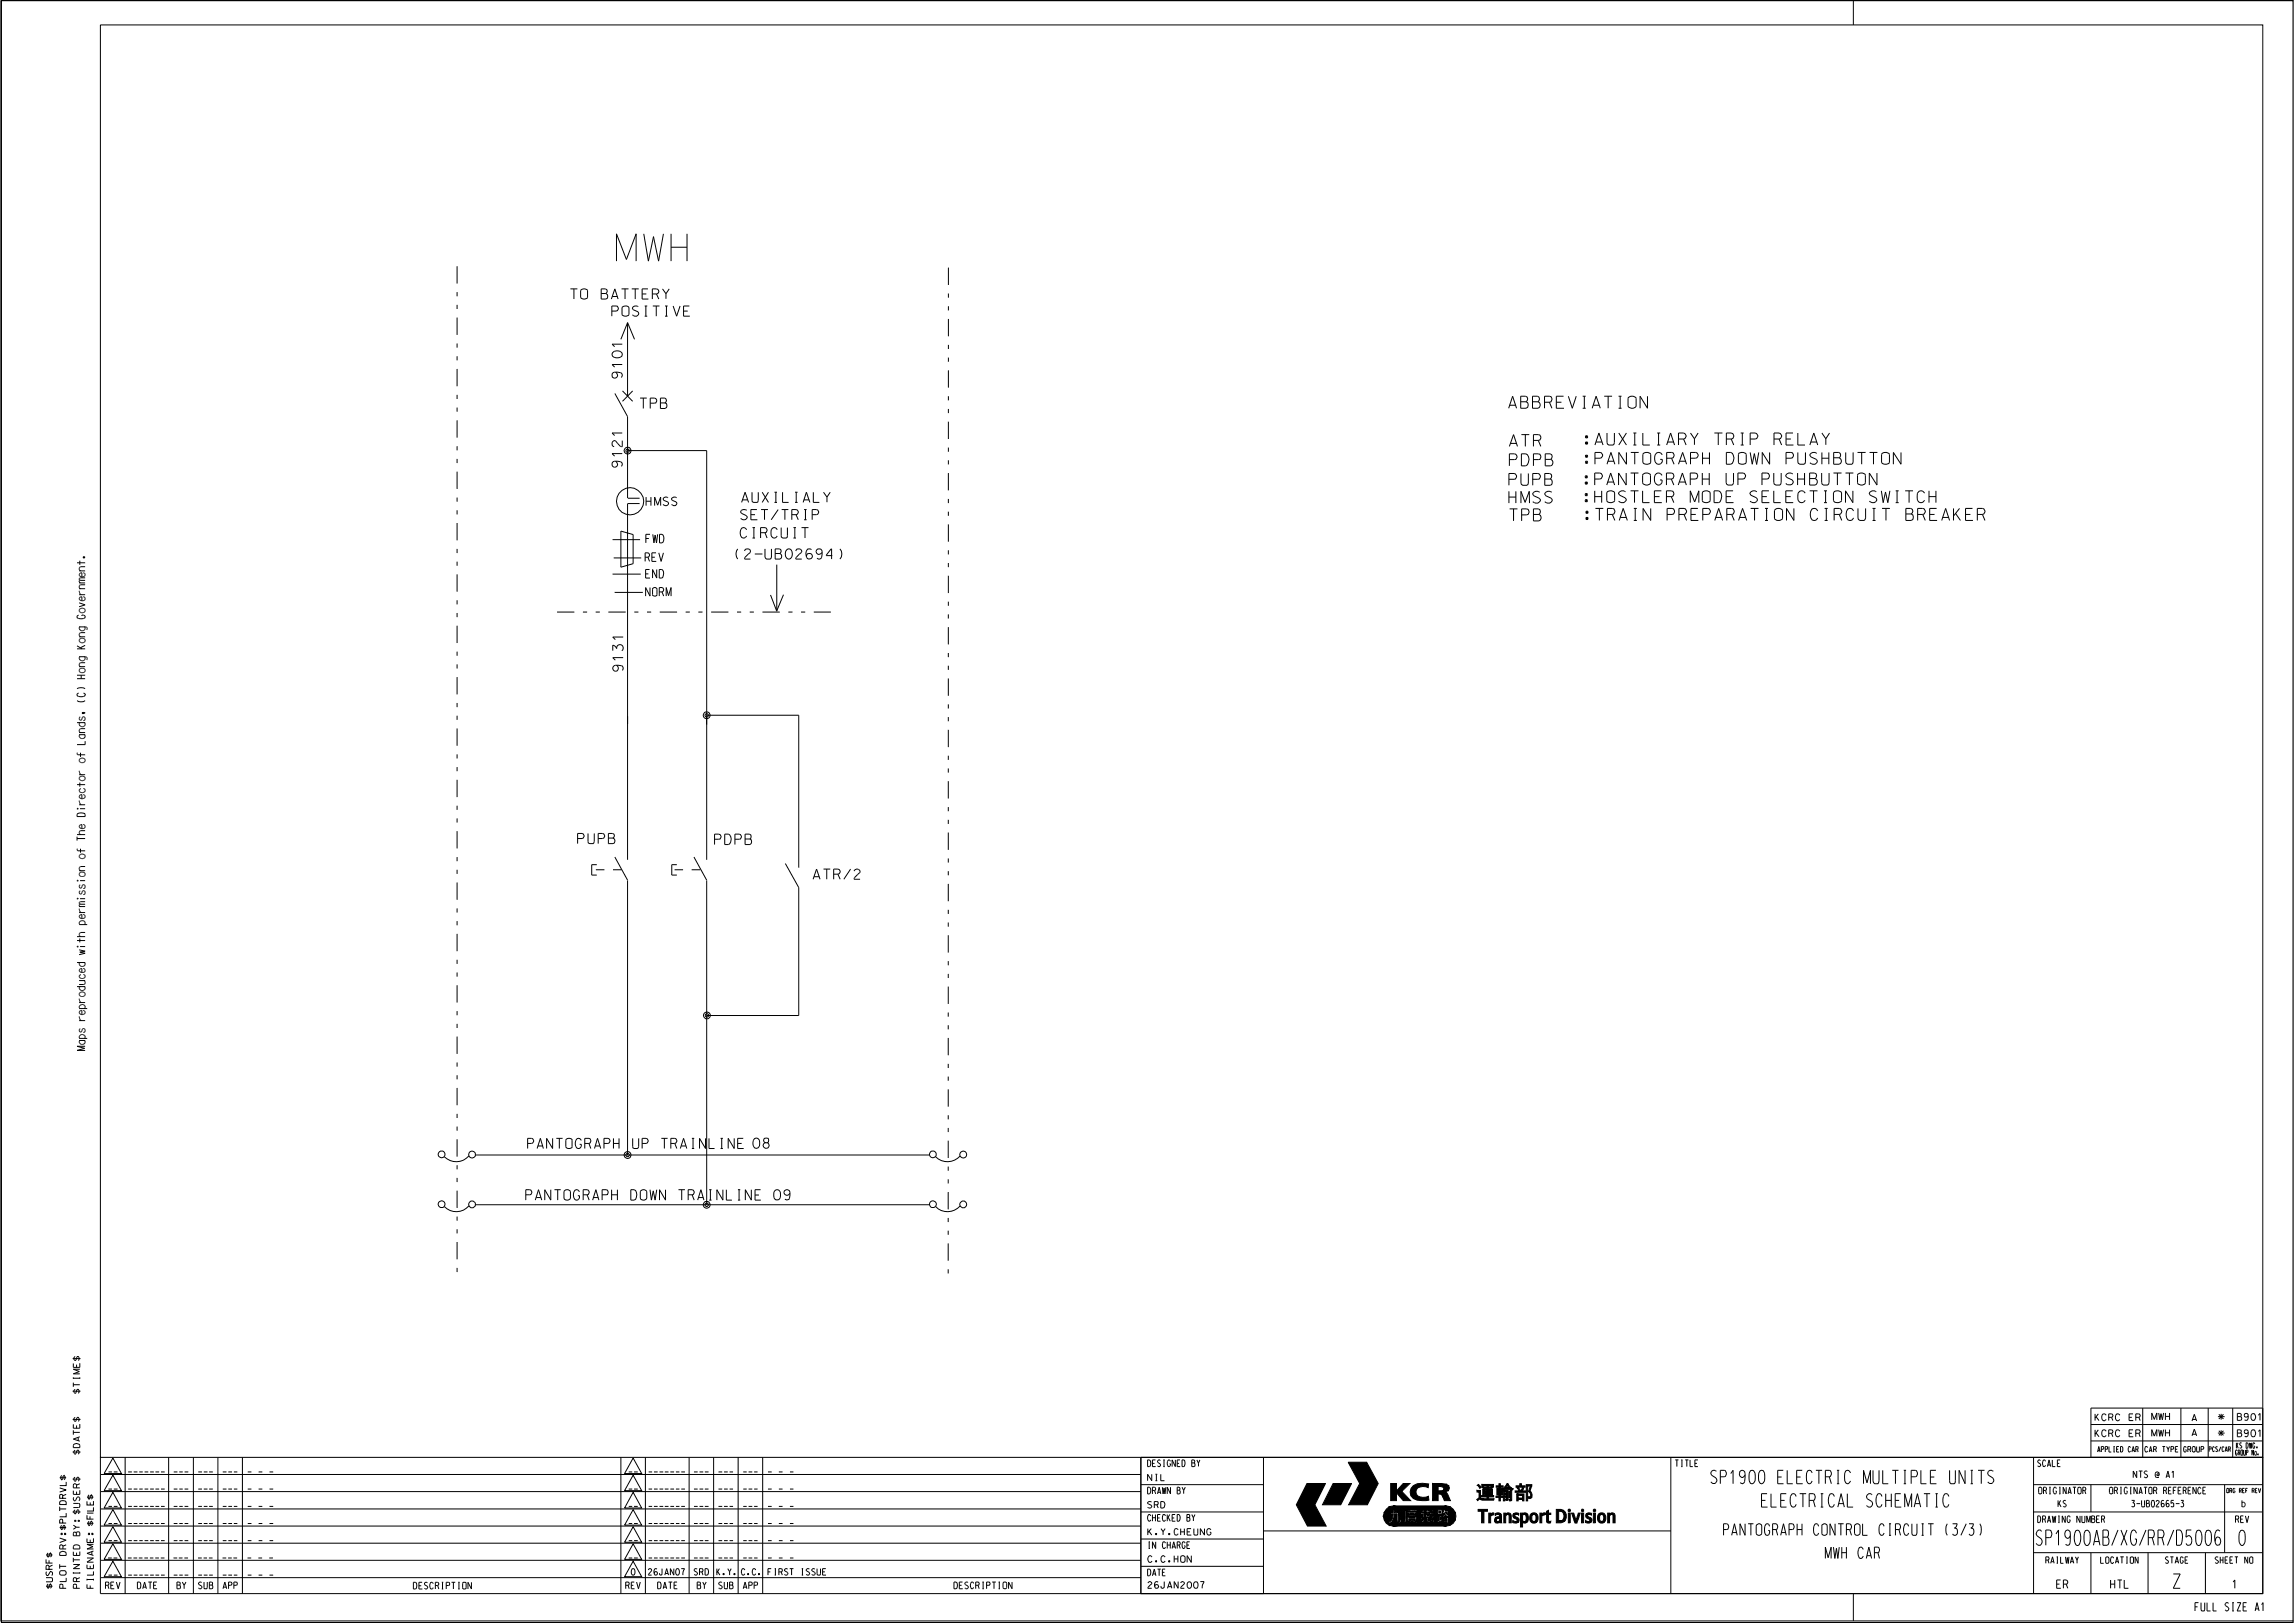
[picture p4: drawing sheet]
<svg xmlns="http://www.w3.org/2000/svg" width="420mm" height="297mm" viewBox="0 0 420 297" stroke-linecap="round" stroke-linejoin="round" font-family="sans-serif">
<defs><g id="words">
<text font-size="5" x="112.8" y="47.8">MWH</text>
<g font-size="2.8">
<text x="372.6" y="282.8">SP1900AB</text>
<text x="388.1" y="282.8">XG</text>
<text x="393.2" y="282.8">RR</text>
<text x="398.3" y="282.8">D5006</text>
<text x="409.7" y="282.8">0</text>
</g>
<text font-size="2.6" x="397.7" y="290.6">Z</text>
<g font-size="2.5">
<text x="270.1" y="274.4">„B¿Ø‡¡</text>
<text x="270.4" y="278.7">Transport Division</text>
</g>
<g font-size="2.4">
<text x="313.1" y="271.5">SP1900 ELECTRIC MULTIPLE UNITS</text>
<text x="322.4" y="275.8">ELECTRICAL SCHEMATIC</text>
</g>
<g font-size="2.2">
<text x="276.1" y="74.7">ABBREVIATION</text>
<text x="276.2" y="81.7">ATR</text>
<text x="289.7" y="81.4">:AUXILIARY TRIP RELAY</text>
<text x="276.1" y="88.8">PUPB</text>
<text x="276.2" y="85.2">PDPB</text>
<text x="289.7" y="88.7">:PANTOGRAPH UP PUSHBUTTON</text>
<text x="289.7" y="85">:PANTOGRAPH DOWN PUSHBUTTON</text>
<text x="276.1" y="92.1">HMSS</text>
<text x="276.3" y="95.3">TPB</text>
<text x="289.7" y="92">:HOSTLER MODE SELECTION SWITCH</text>
<text x="289.8" y="95.2">:TRAIN PREPARATION CIRCUIT BREAKER</text>
</g>
<g font-size="2.1">
<text x="315.4" y="281">PANTOGRAPH CONTROL CIRCUIT (3/3)</text>
<text x="334" y="285.2">MWH CAR</text>
</g>
<g font-size="1.9">
<text x="104.4" y="54.7">TO BATTERY</text>
<text x="108.5" y="57.9">POSITIVE</text>
<text x="117.1" y="74.7">TPB</text>
<text x="135.5" y="95.1">SET/TRIP</text>
<text x="135.7" y="91.9">AUXILIALY</text>
<text x="135.5" y="98.4">CIRCUIT</text>
<text x="134.4" y="102.3">(2-UB02694)</text>
<text x="105.7" y="154.4">PUPB</text>
<text x="130.8" y="154.5">PDPB</text>
<text x="148.8" y="160.9">ATR/2</text>
<text x="96.5" y="210.2">PANTOGRAPH UP TRAINLINE</text>
<text x="137.8" y="210.1">08</text>
<text x="96.2" y="219.6">PANTOGRAPH DOWN TRAINLINE</text>
<text x="141.6" y="219.6">09</text>
</g>
<g font-size="1.6">
<text x="118.2" y="92.5">HMSS</text>
<text x="118.2" y="99.3">FWD</text>
<text x="118.1" y="102.7">REV</text>
<text x="118.2" y="105.8">END</text>
<text x="118.2" y="109.1">NORM</text>
</g>
<g font-size="1.5">
<text x="376.4" y="290.6">ER</text>
<text x="386.3" y="290.6">HTL</text>
<text x="408.6" y="290.6">1</text>
<text x="401.7" y="294.8">FULL SIZE A1</text>
</g>
<g font-size="1.2">
<text x="383.4" y="262.9">KCRC ER</text>
<text x="383.4" y="260">KCRC ER</text>
<text x="393.8" y="262.8">MWH</text>
<text x="393.8" y="259.8">MWH</text>
<text x="401.2" y="262.8">A</text>
<text x="401.2" y="260.1">A</text>
<text x="406" y="262.9">*</text>
<text x="406" y="259.9">*</text>
<text x="409.5" y="262.9">B901</text>
<text x="409.5" y="259.9">B901</text>
<text x="19.8" y="269.4">__</text>
<text x="23.5" y="269.4">_______</text>
<text x="31.8" y="269.4">___</text>
<text x="36.3" y="269.4">___</text>
<text x="40.8" y="269.4">___</text>
<text x="45.3" y="269.4">_ _ _</text>
<text x="115" y="269.4">__</text>
<text x="118.7" y="269.4">_______</text>
<text x="127" y="269.4">___</text>
<text x="131.5" y="269.4">___</text>
<text x="136" y="269.4">___</text>
<text x="140.5" y="269.4">_ _ _</text>
<text x="19.8" y="272.5">__</text>
<text x="19.8" y="275.7">__</text>
<text x="23.5" y="272.5">_______</text>
<text x="23.5" y="275.7">_______</text>
<text x="31.8" y="272.5">___</text>
<text x="31.8" y="275.7">___</text>
<text x="36.3" y="272.5">___</text>
<text x="36.3" y="275.7">___</text>
<text x="40.8" y="272.5">___</text>
<text x="40.8" y="275.7">___</text>
<text x="45.3" y="272.5">_ _ _</text>
<text x="45.3" y="275.7">_ _ _</text>
<text x="115" y="275.7">__</text>
<text x="115" y="272.5">__</text>
<text x="118.7" y="275.7">_______</text>
<text x="118.7" y="272.5">_______</text>
<text x="127" y="275.7">___</text>
<text x="127" y="272.5">___</text>
<text x="131.5" y="275.7">___</text>
<text x="131.5" y="272.5">___</text>
<text x="136" y="275.7">___</text>
<text x="136" y="272.5">___</text>
<text x="140.5" y="275.7">_ _ _</text>
<text x="140.5" y="272.5">_ _ _</text>
<text x="210" y="271">NIL</text>
<text x="210" y="276">SRD</text>
<text x="376.7" y="275.8">KS</text>
<text x="390.1" y="275.8">3-UB02665-3</text>
<text x="390.4" y="270.4">NTS @ A1</text>
<text x="410.3" y="275.8">b</text>
<text x="19.8" y="282">__</text>
<text x="19.8" y="278.8">__</text>
<text x="23.5" y="282">_______</text>
<text x="23.5" y="278.8">_______</text>
<text x="31.8" y="282">___</text>
<text x="31.8" y="278.8">___</text>
<text x="36.3" y="282">___</text>
<text x="36.3" y="278.8">___</text>
<text x="40.8" y="282">___</text>
<text x="40.8" y="278.8">___</text>
<text x="45.3" y="282">_ _ _</text>
<text x="45.3" y="278.8">_ _ _</text>
<text x="115" y="282">__</text>
<text x="115" y="278.8">__</text>
<text x="118.7" y="282">_______</text>
<text x="118.7" y="278.8">_______</text>
<text x="127" y="282">___</text>
<text x="127" y="278.8">___</text>
<text x="131.5" y="282">___</text>
<text x="131.5" y="278.8">___</text>
<text x="136" y="282">___</text>
<text x="136" y="278.8">___</text>
<text x="140.5" y="282">_ _ _</text>
<text x="140.5" y="278.8">_ _ _</text>
<text x="210.1" y="280.9">K.Y.CHEUNG</text>
<text x="19.8" y="285.1">__</text>
<text x="23.4" y="285.1">_______</text>
<text x="31.7" y="285.1">___</text>
<text x="36.2" y="285.1">___</text>
<text x="40.7" y="285.1">___</text>
<text x="45.3" y="285.1">_ _ _</text>
<text x="115" y="285.1">__</text>
<text x="118.7" y="285.1">_______</text>
<text x="127" y="285.1">___</text>
<text x="131.5" y="285.1">___</text>
<text x="136" y="285.1">___</text>
<text x="140.5" y="285.1">_ _ _</text>
<text x="210.1" y="285.9">C.C.HON</text>
<text x="19.3" y="290.7">REV</text>
<text x="19.8" y="288.2">__</text>
<text x="23.5" y="288.2">_______</text>
<text x="25.1" y="290.7">DATE</text>
<text x="31.8" y="288.2">___</text>
<text x="32.4" y="290.7">BY</text>
<text x="36.3" y="288.2">___</text>
<text x="36.3" y="290.7">SUB</text>
<text x="40.8" y="288.2">___</text>
<text x="40.8" y="290.7">APP</text>
<text x="45.3" y="288.2">_ _ _</text>
<text x="75.7" y="290.8">DESCRIPTION</text>
<text x="114.5" y="290.7">REV</text>
<text x="115.5" y="288.2">0</text>
<text x="118.7" y="288.2">26JAN07</text>
<text x="120.4" y="290.7">DATE</text>
<text x="127" y="288.2">SRD</text>
<text x="127.6" y="290.7">BY</text>
<text x="131.2" y="288.2">K.Y.</text>
<text x="131.5" y="290.7">SUB</text>
<text x="135.7" y="288.2">C.C.</text>
<text x="136" y="290.7">APP</text>
<text x="140.5" y="288.2">FIRST ISSUE</text>
<text x="174.6" y="290.7">DESCRIPTION</text>
<text x="210.1" y="290.6">26JAN2007</text>
</g>
<g font-size="1">
<text x="383.9" y="265.7">APPLIED CAR</text>
<text x="392.5" y="265.7">CAR TYPE</text>
<text x="399.6" y="265.7">GROUP</text>
<text x="409.1" y="266.3">GROUP No.</text>
<text x="409.3" y="265">KS DWG.</text>
</g>
<text font-size=".9" x="404.3" y="265.6">PCS/CAR</text>
</g></defs>
<path d="M.3 .1h419.4v296.8h-419.4z" fill="none" stroke="#000" stroke-width=".21"/>
<g fill="none" stroke="#000" stroke-width=".18">
<path d="M18.4 4.6h395.7v262.1h-395.7zM339.2 .1v4.5M419.7 .1h-419.5v296.5h419.5M114.9 59v13.5M114.9 59l-1.3 3.1M114.9 59l1.2 3.1M112.1 64.5a1.1 1.1 0 0 1 1.8 .3v.1a1.05 1.05 0 0 1-1.9 0zM112.5 72l2.4 4.2v14.9M112.7 68.1a.63 .63 0 0 1 .1 1 .55 .55 0 0 1-.8-.3 .55 .55 0 0 1 .4-.7 1.41 1.41 0 0 1 1.4 .3l.1 .3-.2 .4M113.9 79.2h-1.9l.5 .5M113.9 66.7h-1.9l.5 .5M113.9 63h-1.9l.5 .4"/>
<path d="M113.9 71.5l1.9 1.9M115.8 71.5l-1.9 1.9M112.1 98.8h5M112.7 84.4a.63 .63 0 0 1 .1 1 .55 .55 0 0 1-.8-.3 .55 .55 0 0 1 .4-.7 1.41 1.41 0 0 1 1.4 .3l.1 .3-.2 .3M113.6 97.2l2.3 .6v5.4l-2.3 .6zM113.9 80.6v1.1h-.4l-.8-1a.53 .53 0 0 0-.7 .4 .53 .53 0 0 0 .4 .6M113.9 83h-1.9l.5 .5M114.9 82.5h14.4v74.8M114.9 92.2v65.1M114.9 92.1h2.2M114.9 91.2h2.2M14.1 118.7h1.5"/>
<path d="M14.1 118.2l.9 .5M14.1 103h1.5M14.4 112.6l-.3 .1v.2a1.06 1.06 0 0 0 1.5 0l-.1-.2-.2-.1h-.3v.1M14.5 114.7h1.2l.3 .2-.1 .4M14.5 116.5h1.1M14.5 110.3l1.1 .4-1.1 .3M14.5 108.8h1.1M14.5 108.1l.1 .5 .3 .2M14.5 107.7h1.1M14.5 106.7h1.1M14.5 104.5h1.1M14.5 106.1h.1"/>
<path d="M14.5 106.1l.2 .1M14.6 102.6v.8M14.6 111.5a.5 .5 0 0 1 .7-.2 .5 .5 0 0 1 .1 .7l-.2 .1a.65 .65 0 0 1-.7-.3zM14.6 116.9a.53 .53 0 0 1 .7-.1 .53 .53 0 0 1 .2 .7 .52 .52 0 0 1-.7 .1 .52 .52 0 0 1-.2-.7zM14.6 106.2h.1M14.6 114.7a.49 .49 0 0 0 .2 .7 .49 .49 0 0 0 .7-.2l.1-.3-.1-.2M14.7 112h.1M14.7 106.6v.1M15.2 101.9h.3v.2h-.2zM15.2 104.8l.3 .2a.5 .5 0 0 1-.5 .6 .5 .5 0 0 1-.4-.6l.4-.2v.8M15.2 109.2a.36 .36 0 0 1 .4 .4 .36 .36 0 0 1-.4 .3 .6 .6 0 0 1-.7-.4l.1-.2 .4-.1v.7M15.3 102h.1z"/>
<path d="M15.6 106.2h-.9l-.2 .2 .1 .2M15.6 105.7h-.9l-.2 .2v.2M15.6 118.1l-.9 .4M15.6 115.8h-.8a.39 .39 0 0 0-.3 .4 .39 .39 0 0 0 .3 .3M15.6 107h-.9l-.2 .4 .1 .2 .2 .1M15.6 103.7h-.8a.39 .39 0 0 0-.3 .4 .39 .39 0 0 0 .3 .4M112.1 105.1h5.2M112.1 119.1v-1l.4 .1 .4 .5a.61 .61 0 0 1 .8-.7 .61 .61 0 0 1 .1 1.1M112.3 102.1h5M112.5 108.4h5.1M114 116.6h-1.9l.5 .4M118.6 102l.3-.4-.2-.3-.6-.1v1.5"/>
<path d="M120.1 101.2h-.8v1.5M120.6 101.2l.4 1.5 .4-1.5M141 108.9l1.1 2.8M142.2 103.3v8.5M143.4 108.8l-1.3 3.1M14.1 128.2l.6 .2h.6l.3-.2M14.1 126l.6-.2 .9 .2M14.1 132.2h1.5M14.1 124.2h1.5M14.1 123.6h1.5M14.2 137.7l-.1 .2 .1 .2h1.4M14.4 126.8l-.3 .1v.3a.86 .86 0 0 0 1.2 .3l.2-.2 .1-.2-.3-.3"/>
<path d="M14.5 134.4h1.1M14.5 134.1h1.1M14.5 122h1.1M14.5 120.2h1.3l.2 .2-.1 .4M14.5 139a.58 .58 0 0 1 .7-.3 .58 .58 0 0 1 .4 .6l-.4 .3h-.3l-.4-.3zM14.6 122.4l.6-.1 .4 .2-.1 .5-.6 .1a.39 .39 0 0 1-.4-.3 .39 .39 0 0 1 .1-.4zM14.6 120.2a.5 .5 0 0 0 .1 .6 .5 .5 0 0 0 .7 .1l.2-.3-.1-.4M14.6 132.2a.5 .5 0 0 0 .1 .7 .5 .5 0 0 0 .7 0l.2-.2-.1-.5M14.6 134.4l-.1 .5a.62 .62 0 0 0 1.1 0l-.1-.5M14.7 131.2a.28 .28 0 0 0-.2 .4 .28 .28 0 0 0 .5-.1l.3-.4 .2 .2v.5l-.3 .1M14.7 137.7v.8M14.9 123.6v.6"/>
<path d="M15.1 130.4h.3l.2 .1-.4 .1zM15.2 130.5v-.1zM15.6 135.6v.7h-1.5M15.6 133.3h-.8a.37 .37 0 0 0-.3 .4 .37 .37 0 0 0 .3 .4M15.6 121.3h-.9l-.2 .2a.34 .34 0 0 0 .3 .5M112.9 121.7a.58 .58 0 0 1 .3 .7 .58 .58 0 0 1-.6 .4 .56 .56 0 0 1-.5-.5 .56 .56 0 0 1 .5-.6 1.41 1.41 0 0 1 1.4 .3v.4l-.1 .3M114 120.3h-1.9l.5 .5M129.3 130.9h16.9v27.9M14.1 153.1v.7M14.1 153.4h1.5M14.1 152.7h1.5M14.1 143.6h1.5"/>
<path d="M14.1 147.9h.2v.1l-.1 .1zM14.1 148h.1M14.1 147.9h.1M14.2 155.3l-.1 .2 .1 .2h1.4M14.2 148.9l.3-.1a1.02 1.02 0 0 1 1.1 .2v.4h-1.5zM14.5 159.3h1.1M14.5 147.3h1.1M14.5 146.5l.1 .5 .3 .3M14.5 141.8h1.1M14.5 141l.1 .6 .3 .2M14.5 142.3a.53 .53 0 0 1 .7-.3 .53 .53 0 0 1 .3 .7h-.1a.53 .53 0 0 1-.6 .1 .53 .53 0 0 1-.3-.5zM14.5 156.5a.55 .55 0 0 1 .7-.2 .55 .55 0 0 1 .3 .6 .56 .56 0 0 1-.6 .2 .56 .56 0 0 1-.4-.6z"/>
<path d="M14.5 152.5h.1M14.6 143.2v.8M14.6 159.7a.52 .52 0 0 1 .7-.1 .52 .52 0 0 1 .2 .7l-.7 .1a.4 .4 0 0 1-.2-.7zM14.6 148h1M14.7 155.3v.7M14.8 144.3h-.1a.45 .45 0 0 0 0 .7 .45 .45 0 0 0 .6 0l.3-.2v-.3l-.4-.2M15.2 145.4l.3 .2a.5 .5 0 0 1-.5 .6 .5 .5 0 0 1-.4-.6l.4-.2v.8M15.2 150.9a.38 .38 0 0 1 .4 .3 .38 .38 0 0 1-.4 .4 .6 .6 0 0 1-.7-.4l.1-.2 .4-.1v.7M15.2 157.1h.1M15.6 152h-.9l-.2 .4 .3 .3M15.6 158.6h-.8a.39 .39 0 0 0-.3 .4 .39 .39 0 0 0 .3 .3M109.2 158.2h-.9v1.9h.9"/>
<path d="M112.5 156.8l2.4 4.3M123.9 158.2h-1v1.9h1M127 156.8l2.3 4.3M143.7 158l2.5 4.4v23.4h-16.8M14.1 176.1h1.5M14.1 172.1h1.5M14.1 171.4h1.5M14.1 161.1h.2v.1h-.2zM14.1 164.4l.2 .1h-.2zM14.1 173.2l.2 .1h-.2zM14.1 173.2h.1M14.1 161.1h.1"/>
<path d="M14.5 179.4h1.1M14.5 173.8l1.1 .3-1 .1 1 .2-1.1 .3M14.5 167h1.1M14.5 166.3l.1 .5 .3 .2M14.5 165.9h1.1M14.5 169.2h1.5M14.6 165.5h.1M14.6 171.7v.8M14.6 169.2a.5 .5 0 0 1 .4-.7 .5 .5 0 0 1 .5 .7M14.6 176.1l-.1 .2a.53 .53 0 0 0 .5 .6 .53 .53 0 0 0 .6-.6l-.1-.2M14.6 173.2h1M14.6 164.5h1"/>
<path d="M14.6 161.2h1M14.7 161.9a.29 .29 0 0 0-.2 .4 .29 .29 0 0 0 .5 .1 .32 .32 0 0 1 .1-.5 .32 .32 0 0 1 .5 .2l-.1 .4-.3 .1M14.7 163l-.2 .1v.3l.1 .2 .4-.1a.32 .32 0 0 1 .1-.5 .32 .32 0 0 1 .5 .2l-.1 .5h-.3M14.8 178.3l-.3 .4a.56 .56 0 0 0 .6 .4 .56 .56 0 0 0 .5-.6l-.4-.2M15.2 167.3a.39 .39 0 0 1 .4 .5 .39 .39 0 0 1-.5 .3 .54 .54 0 0 1-.6-.4l.1-.2 .4-.2v.8M15.2 177.2a.36 .36 0 0 1 .4 .4 .36 .36 0 0 1-.4 .4 .6 .6 0 0 1-.7-.4l.1-.3 .4-.1v.8M15.4 179.4l.2 .3-.1 .4-1 .1M15.6 165h-1l-.1 .3 .2 .2M15.6 165.5h-1l-.1 .1 .1 .3M15.6 170.6h-.8a.39 .39 0 0 0-.3 .4 .39 .39 0 0 0 .3 .4M114.9 161.1v50.3M129.3 161.1v59.4"/>
<path d="M14.1 180.5h1.5M14.5 190.4h1.1M14.5 186.8h1.1M14.5 186l.1 .5 .3 .3M14.5 183.5h1.1M14.5 182.7l.1 .6 .3 .2M14.5 181.8a.53 .53 0 0 1 .7-.3 .53 .53 0 0 1 .3 .7l-.3 .2h-.3l-.4-.3zM14.5 190h1.5M14.5 184.6h1.5M14.6 184.6l-.1-.5 .2-.2 .4-.1a.49 .49 0 0 1 .4 .8M14.6 190a.5 .5 0 0 1 .4-.7 .5 .5 0 0 1 .5 .7M14.6 190.4a.48 .48 0 0 0 .1 .6 .48 .48 0 0 0 .6 .1l.3-.3-.1-.4"/>
<path d="M14.6 180.5a.48 .48 0 0 0 .2 .7 .48 .48 0 0 0 .6-.1l.2-.1-.1-.5M14.7 188.2a.29 .29 0 0 0-.2 .5 .29 .29 0 0 0 .5 0 .32 .32 0 0 1 .1-.4 .32 .32 0 0 1 .5 .2l-.1 .4h-.3M14.7 182.3h.1M15.2 184.9a.36 .36 0 0 1 .4 .3 .36 .36 0 0 1-.2 .4 .49 .49 0 0 1-.6 0 .49 .49 0 0 1-.2-.5l.4-.2v.8M15.6 191.5h-1.5l1.4 .3-1.4 .4h1.5M85.8 211.5a3.1 3.1 0 0 1-4.5 .2M87 211.4h83.1M175.7 211.5a3.1 3.1 0 0 1-4.5 .2M85.8 220.7a3 3 0 0 1-4.5 .1M87 220.5h83.1M175.7 220.7a3 3 0 0 1-4.5 .1M13.3 259.7h1.4"/>
<path d="M13.3 254.6h1.4M13.3 248.6h1.4M13.4 252v.3M13.4 253v.8M13.4 253.4h1.2M13.4 252.2h1.2M13.8 259.4a.37 .37 0 0 0-.3 .3 .37 .37 0 0 0 .3 .4l.4-.7 .3 .3-.2 .4M13.8 254.2a.37 .37 0 0 0-.3 .4 .37 .37 0 0 0 .3 .4l.4-.8 .3 .3-.2 .5M13.8 248.2a.37 .37 0 0 0-.3 .4 .37 .37 0 0 0 .3 .4l.4-.8 .3 .3-.2 .5M14 249.7v.5M14.6 249.5v.7h-1.2v-.7M14.6 252v.3"/>
<path d="M14.6 250.6h-1.2l1.1 .4-1.1 .4h1.2M392.1 257.7v9M399.1 257.7v9M404.1 257.7v9M408.6 257.7v9M10.9 272.3l1.2 .4-1.2 .3M10.9 276.1h1.2M10.9 279.5h1.2M10.9 275.7v.8M10.9 270.4h1.2M11 274.7l.2-.1a.74 .74 0 0 1 .9 .3v.4h-1.2zM11.3 279.1l-.2 .2v.4l.2 .2 .2-.2v-.4l.2-.2 .2 .2v.4l-.2 .2"/>
<path d="M11.3 270l-.2 .2v.4l.2 .2 .4-.8 .2 .2v.4l-.2 .2M11.5 278.7l-.1-.6-.3-.1-.2 .2v.5h1.2M11.5 274.2l-.1-.7h-.4l-.1 .7h1.2M12.1 276.9v.7h-1.2M12.1 271.2v.7h-1.2M12.1 273.5l-.6 .2M13.3 276.7h1.4M13.3 270.7h1.4M13.3 265.7h1.4M13.4 275.1h1l.2 .2-.1 .5-1.1 .1M13.4 261.7v.8M13.4 262.1h1.2"/>
<path d="M13.4 279.1l.6 .4M13.5 274l-.1 .4 .3 .2 .4-.6 .3-.1a.4 .4 0 0 1 .2 .4 .4 .4 0 0 1-.2 .3M13.5 264.3a.75 .75 0 0 1 1.1 .2v.4h-1.2zM13.7 278.2h.1l.1 .2h-.2zM13.8 276.3a.37 .37 0 0 0-.3 .4 .37 .37 0 0 0 .3 .3l.4-.7 .3 .3-.2 .4M13.8 270.3l-.2 .1a.39 .39 0 0 0 .2 .6l.4-.7 .2 .1 .1 .2-.2 .4M13.8 265.4a.37 .37 0 0 0-.3 .4 .37 .37 0 0 0 .3 .3l.4-.7 .3 .3-.2 .4M13.8 278.3h.1M14 279.5l-.6 .4M14 279.5h.6M14 271.8l-.2-.3-.3 .1-.1 .7h1.2M14 260.8v.6"/>
<path d="M14 271.8v.5M14 273v.5M14.3 263v.6M14.4 278.2l.1 .2h-.1zM14.4 278.4v-.1v.1M14.6 260.6v.8h-1.2v-.8M14.6 272.7v.8h-1.2v-.7M14.6 271.5l-.6 .3M14.6 262.9l-1.2 .4 1.2 .4M15.9 277.3v.7h1.2M15.9 278.8h1.2M15.9 276.9h1.2"/>
<path d="M15.9 274h1.2M16.3 278.4l-.2 .2v.4l.2 .2 .4-.8 .2 .2v.4l-.2 .2M16.3 273.5l-.2 .3v.3l.2 .3 .4-.9 .2 .3v.3l-.2 .3M16.5 277.5v.5M16.5 274.9v.5M17.1 275.8v.7h-1.2M17.1 274.7v.7h-1.2v-.7M18.4 266.7v24.9h395.7v-33.9h-31.4v9h31.4M18.5 269.8h190.3M18.5 273h190.3M18.5 276.1h190.3M18.5 279.3h190.3"/>
<path d="M20.7 269.9l1.5 2.9h-3.2zM20.7 279.4l1.5 2.8h-3.2zM20.7 276.3l1.5 2.8h-3.2zM20.7 273.1l1.5 2.9h-3.2zM20.7 266.8l1.5 2.9h-3.2zM22.9 266.7v24.9M30.9 266.7v24.9M35.4 266.7v24.9M39.9 266.7v24.9M44.4 266.7v24.9M113.6 266.7v24.9M115.9 279.4l1.5 2.8h-3.1z"/>
<path d="M115.9 276.3l1.5 2.8h-3.1zM115.9 273.1l1.5 2.9h-3.1zM115.9 269.9l1.5 2.9h-3.1zM115.9 266.8l1.5 2.9h-3.1zM118.1 266.7v24.9M126.1 266.7v24.9M130.6 266.7v24.9M135.1 266.7v24.9M139.6 266.7v24.9M208.8 266.7h205.3v24.9h-205.3zM208.8 266.7v24.9M208.8 276.7h22.4"/>
<path d="M208.8 271.7h22.4M210 267.2h.4a.87 .87 0 0 1 0 1.2h-.4zM210 272.2h.4a.87 .87 0 0 1 0 1.2h-.4zM210.6 277.4l-.2-.3a.72 .72 0 0 0 0 1.3l.2-.3M210.9 277.1v1.3M210.9 267.8h.4M210.9 272.7h.4M210.9 277.7h.6M211.3 272.7h.1a.34 .34 0 0 0-.1-.5h-.4v1.2M211.3 272.7l.2 .7M211.5 267.2h-.6v1.2h.6M211.5 277.1v1.3"/>
<path d="M211.8 273.4l.3-1.2 .3 1.2M211.8 277.8h.4M211.9 273.1h.4M212.3 267.3l-.3-.1-.2 .2 .1 .2 .4 .3v.4l-.3 .1-.2-.2M212.3 277.1h-.5v1.3h.6M212.7 272.2l.2 1.2 .1-1.1 .2 1.1 .2-1.2M212.9 267.2h.2M212.9 268.4h.2M213 267.2v1.2M213.3 277.4l-.1-.2-.2-.1a.77 .77 0 0 0 .1 1.3l.2-.3M213.6 277.1v1.3M213.8 277.7l.4 .7"/>
<path d="M214.1 277.1l-.5 .8M214.2 267.4l-.2-.2a.72 .72 0 0 0 0 1.2l.2-.3v-.2h-.2M214.2 272.2v1.2l-.6-1.2v1.2M214.5 277.8h.4M215.1 277.1h-.6v1.3h.6M215.1 267.2v1.2l-.6-1.2v1.2M215.4 272.2h.4l.1 .2-.1 .3 .2 .4-.2 .3h-.4zM215.4 277.1h.4l.1 .3v.6l-.1 .4h-.4zM215.4 267.8h.4M215.4 272.7h.4M215.9 267.2h-.5v1.2h.6M216.3 267.2l.5 .1 .1 .4-.2 .7h-.4z"/>
<path d="M216.3 272.2l.3 .5M216.6 272.7v.6M216.9 272.2l-.3 .5M217.2 277.1l.5 .1-.1 .5 .2 .4-.2 .3h-.4zM217.2 277.7h.4M218.1 267.2h.4l.1 .1-.1 .4 .2 .4-.2 .3h-.4zM218.1 267.7h.4M218.1 277.1l.3 .6M218.4 277.7v.6M218.7 277.1l-.3 .6M219 267.2l.3 .5M219.3 267.7v.6"/>
<path d="M219.6 267.2l-.3 .5M231.2 266.7v24.9M305.8 266.7v24.9M306.6 267.2h.6M306.9 267.2v1.2M307.7 267.2h.2M307.7 268.4h.2M307.8 267.2v1.2M308.4 267.2h.6M308.7 267.2v1.2M309.3 267.2v1.2h.5M310.2 267.8h.4"/>
<path d="M310.7 267.2h-.5v1.2h.5M372.2 276.7h41.9M372.2 271.7h41.9M372.2 266.7v24.9M372.9 277.4h.4l.1 .3v.6l-.1 .3h-.4zM373.1 272.2h.3l.2 .1 .1 .8a.3 .3 0 0 1-.3 .3 .3 .3 0 0 1-.3-.3zM373.4 267.3l-.3-.1-.2 .2 .1 .2 .4 .3v.4l-.3 .1-.2-.2M373.8 278h.4M374 272.7h.4M374.2 278l.2-.2-.1-.4h-.5v1.2M374.2 278l.2 .6M374.4 267.4l-.3-.2a.77 .77 0 0 0 0 1.2l.3-.3"/>
<path d="M374.4 272.7l.1-.2-.1-.3h-.4v1.2M374.4 272.7l.1 .7M374.7 278.6l.3-1.2 .3 1.2M374.7 268.4l.3-1.2 .3 1.2M374.8 278.3h.4M374.8 268.1h.4M375 272.2h.3M375 273.4h.3M375.2 272.2v1.2M375.6 267.2v1.2h.5M375.6 277.4l.2 1.2 .1-1.1 .2 1.1 .1-1.2M376.3 272.4l-.2-.2a.72 .72 0 0 0 0 1.2l.2-.3v-.2h-.1"/>
<path d="M376.5 267.8h.4M376.7 277.4h.2M376.7 278.6h.2M376.8 277.4v1.2M376.9 272.2h.2M376.9 273.4h.2M377 272.2v1.2M377 267.2h-.5v1.2h.6M378 277.4v1.2l-.6-1.2v1.2M378.1 272.2v1.2l-.5-1.2v1.2M378.5 273.4l.3-1.2 .3 1.2M378.5 273.1h.5"/>
<path d="M378.8 277.7l-.2-.3a.72 .72 0 0 0 0 1.2l.2-.2v-.3h-.1M379.3 272.2h.6M379.6 272.2v1.2M380.3 272.2h.3l.2 .1 .1 .8a.32 .32 0 0 1-.3 .3 .32 .32 0 0 1-.4-.3zM380.7 277.4v1.2l-.6-1.2v1.2M381 277.4v1.1l.1 .1 .4-.1 .1-1.1M381.2 272.7h.3M381.5 272.7h.1a.34 .34 0 0 0-.1-.5h-.3v1.2M381.5 272.7l.2 .7M381.9 278.6v-1.2l.3 1.1 .3-1.1v1.2M382.7 263.7h31.4M382.7 260.7h31.4"/>
<path d="M382.7 271.7v5M382.8 277.4l.5 .1-.1 .5 .2 .4-.2 .2h-.4zM382.8 278h.4M383.7 278h.3M384.2 277.4h-.5v1.2h.6M384.6 278h.3M384.9 278l.2-.2v-.4h-.5v1.2M384.9 278l.2 .6M386.1 272.2h.3l.2 .1v.8a.3 .3 0 0 1-.3 .3 .3 .3 0 0 1-.3-.3zM386.9 272.7h.4M387.3 272.7h.1a.34 .34 0 0 0-.1-.5h-.4v1.2M387.3 272.7l.2 .7"/>
<path d="M387.6 280l-1.1 2.8M388 272.2h.2M388 273.4h.2M388.2 272.2v1.2M389.3 272.4l-.2-.2a.72 .72 0 0 0 0 1.2l.2-.3v-.2h-.1M389.8 272.2h.3M389.8 273.4h.3M389.9 272.2v1.2M391.1 272.2v1.2l-.6-1.2v1.2M391.5 273.4l.3-1.2 .2 1.2M391.5 273.1h.5M392.3 272.2h.6"/>
<path d="M392.6 272.2v1.2M392.7 280l-1.2 2.8M393.3 272.2h.3l.2 .1v.8a.3 .3 0 0 1-.3 .3 .3 .3 0 0 1-.3-.3zM394.1 272.7h.4M394.5 272.7h.1a.34 .34 0 0 0-.1-.5h-.4v1.2M394.5 272.7l.2 .7M395.9 272.7h.4M396.3 272.7l.2-.2-.1-.3h-.5v1.2M396.3 272.7l.2 .7M396.8 272.8h.4M397.3 272.2h-.5v1.2h.6M397.7 272.7h.4"/>
<path d="M397.8 280l-1.1 2.8M398.3 272.2h-.6v1.2M398.6 272.8h.4M399.2 272.2h-.6v1.2h.6M399.5 272.7h.4M399.9 272.7l.2-.2-.1-.3h-.5v1.2M399.9 272.7l.2 .7M400.4 272.8h.4M400.9 272.2h-.5v1.2h.6M401.9 272.2v1.2l-.6-1.2v1.2M402.8 272.4l-.3-.2a.72 .72 0 0 0 0 1.2l.3-.3M403.1 272.8h.4"/>
<path d="M403.6 272.2h-.5v1.2h.6M407.1 271.7v12.4M407.5 272.4h.2l.2 .1-.1 .7-.3-.1zM408.1 272.8h.2M408.3 272.8l.1-.4h-.3v.8M408.3 272.8l.1 .4M409 272.5l-.1-.1a.4 .4 0 0 0-.3 .3 .4 .4 0 0 0 .2 .5l.2-.2v-.2h-.1M409.1 278h.4M409.5 278l.2-.2-.1-.4h-.5v1.2M409.5 278l.2 .6M409.8 272.8h.2M410 272.8l.1-.4h-.3v.8"/>
<path d="M410 278h.4M410 272.8l.2 .4M410.4 272.8h.2M410.5 277.4h-.5v1.2h.6M410.8 272.4h-.4v.8h.4M410.9 277.4l.3 1.2 .3-1.2M411 272.8h.2M411.3 272.4h-.3v.8M412.2 272.8h.2M412.4 272.8l.1-.3-.1-.1h-.2v.8M412.4 272.8l.1 .4M412.7 272.8h.3"/>
<path d="M413.1 272.4h-.4v.8h.4M413.3 272.4l.2 .8 .2-.8M8.4 288.7h1l.2 .2-.1 .5-1.1 .1M8.4 285.4v.6h1.2M8.4 290.3h1.2M8.4 284.6h1.2M8.5 287.6a.45 .45 0 0 0 .2 .7l.6-.7 .3 .2-.1 .5M8.8 289.8l-.2 .3v.3l.2 .3 .4-.9 .2 .3v.3l-.2 .3M8.8 284.2l-.2 .2v.4l.2 .1 .2-.1v-.4l.2-.2 .2 .2v.4l-.2 .1M9 287.2l-.1-.7-.3-.1-.1 .1-.1 .7h1.2M9 285.5v.5M9.6 286.4l-.6 .3"/>
<path d="M10.9 286.6h1.2M10.9 286.2v.9M10.9 281.5l1.2 .3-1.2 .5M11 287.5l.9-.1a.47 .47 0 0 1 0 .8h-.9l-.1-.2zM11 284a.75 .75 0 0 1 1.1 .2v.4h-1.2zM11.2 280.6l.2 .1-.1 .1h-.1zM11.3 280.7h.1M11.5 290.7v-.7h-.5l-.1 .7h1.2M11.5 282.9l-.2-.2-.3 .1-.1 .7h1.2M11.5 282.9v.6M11.9 280.6l.1 .2h-.2zM11.9 280.7h.1"/>
<path d="M12.1 288.7v.7h-1.2M12.1 282.7l-.6 .2M13.4 286.3h1.2l-1.2 .8h1.2M13.4 285.1v.8M13.4 287.7v.3M13.4 287.9h1.2M13.4 285.4h1.2M13.5 282.9a.78 .78 0 0 1 1.1 .1v.5h-1.2zM13.5 280.4l.5 .1 .2-.2 .3 .1 .1 .6h-1.2zM14 280.5v.5M14 290.7v-.7h-.5l-.1 .7h1.2M14 289l-.2-.3-.3 .1-.1 .6h1.2"/>
<path d="M14 284.1v.5M14 289v.4M14.6 283.9v.7h-1.2v-.6M14.6 287.7v.3M14.6 288.7l-.6 .3M15.9 288.9v.3M15.9 289.9v.8h1.2M15.9 289h1.2M15.9 285.1h1.2l-1.2 .8h1.2M16.2 280.6h.1v.2h-.1zM16.3 280.7h.1M16.5 281.8v.5"/>
<path d="M16.5 286.5v.6M16.5 290.1v.6M16.8 284v.6M16.8 280.6l.2 .2h-.2zM16.9 280.7h-.1zM17.1 281.5v.8h-1.2v-.8M17.1 286.3v.8h-1.2v-.8M17.1 287.6v.6h-1.2M17.1 288.9v.3M17.1 283.8l-1.2 .5 1.2 .3M17.1 282.6h-1.2l1.1 .4-1.1 .5h1.2M18.5 282.4h190.3"/>
<path d="M18.5 285.5h190.3M18.5 288.7h190.3M20.7 285.7l1.5 2.8h-3.2zM20.7 282.5l1.5 2.9h-3.2zM115.9 282.5l1.5 2.9h-3.1zM115.9 285.7l1.5 2.8h-3.1zM208.8 281.6h22.4M208.8 286.6h22.4M210 287.1h.4a.86 .86 0 0 1 0 1.3h-.4zM210.2 282.1h.2M210.2 283.4h.2M210.3 282.1v1.3"/>
<path d="M210.9 288.4l.3-1.3 .3 1.3M211 288h.5M211.5 282.1v1.3l-.6-1.3v1.3M211.8 287.1h.6M212.1 287.1v1.3M212.7 287.7h.4M213.2 287.1h-.5v1.3h.6M213.3 282.4l-.1-.2-.2-.1a.77 .77 0 0 0 .1 1.3l.2-.3M213.6 282.1v1.3M213.6 282.7h.6M214.2 282.1v1.3M214.5 283.4l.3-1.3 .3 1.3"/>
<path d="M214.6 283.1h.5M215.4 282.7h.4M215.8 282.7l.2-.2-.1-.3-.5-.1v1.3M215.8 282.7l.2 .7M216.9 282.4l-.1-.2-.2-.1a.77 .77 0 0 0 .1 1.3l.2-.3v-.2h-.2M217.2 282.7h.4M217.7 282.1h-.5v1.3h.6M231.2 280.2h74.6M339.2 291.6v5M372.2 284.1h41.9M374.4 285.5h.4M374.8 285.5l.2-.3-.1-.3h-.5v1.2"/>
<path d="M374.8 285.5l.2 .6M375.3 286.1l.3-1.2 .3 1.2M375.4 285.8h.4M376.4 284.9h.2M376.4 286.1h.2M376.5 284.9v1.2M377.1 284.9v1.2h.5M378 284.9l.2 1.2 .1-1.1 .2 1.1 .1-1.2M378.9 286.1l.3-1.2 .3 1.2M379 285.8h.4M379.8 284.9l.3 .6 .3-.6M380.1 285.4v.7"/>
<path d="M382.7 284.1v7.5M384.4 284.9v1.2h.6M385.4 285l.3-.1 .3 .2v.8a.31 .31 0 0 1-.3 .2 .31 .31 0 0 1-.3-.2zM386.8 285.1l-.1-.2h-.2a.77 .77 0 0 0 .1 1.2l.2-.2M387.1 286.1l.3-1.2 .3 1.2M387.2 285.8h.5M388 284.9h.7M388.3 284.9v1.2M389.1 284.9h.2M389.1 286.1h.2M389.3 284.9v1.2M389.9 285h.5v.9a.31 .31 0 0 1-.3 .2 .31 .31 0 0 1-.3-.2z"/>
<path d="M391.3 284.9v1.2l-.6-1.2v1.2M393.1 284.1v7.5M396.8 285l-.3-.1-.2 .2 .1 .3 .4 .2v.4l-.3 .1-.2-.1M397.2 284.9h.6M397.5 284.9v1.2M398.1 286.1l.3-1.2 .3 1.2M398.1 285.8h.5M399.5 285.1l-.2-.2h-.2l-.1 .5 .1 .6 .2 .1 .2-.2v-.3h-.1M399.9 285.5h.4M400.4 284.9h-.5v1.2h.5M403.6 284.1v7.5M405.9 285l-.3-.1-.2 .2 .1 .3 .4 .2a.31 .31 0 0 1-.1 .5 .31 .31 0 0 1-.4-.1"/>
<path d="M406.3 284.9v1.2M406.3 285.5h.5M406.8 284.9v1.2M407.2 285.5h.4M407.7 284.9h-.5v1.2h.6M408.1 285.5h.4M408.6 284.9h-.5v1.2h.5M409 284.9h.6M409.3 284.9v1.2M411.4 284.9v1.2l-.6-1.2v1.2M411.8 285h.4l.1 .9a.31 .31 0 0 1-.3 .2 .31 .31 0 0 1-.3-.2z"/>
<circle cx="114.9" cy="82.5" r=".62"/>
<circle cx="114.9" cy="82.5" r=".32"/>
<circle cx="115.3" cy="91.7" r="2.5"/>
<circle cx="129.3" cy="130.9" r=".31"/>
<circle cx="129.3" cy="130.9" r=".63"/>
<circle cx="129.4" cy="185.8" r=".3"/>
<circle cx="129.4" cy="185.8" r=".62"/>
<circle cx="80.8" cy="211.2" r=".62"/>
<circle cx="86.4" cy="211.3" r=".62"/>
<circle cx="114.9" cy="211.4" r=".62"/>
<circle cx="114.9" cy="211.3" r=".32"/>
<circle cx="170.7" cy="211.2" r=".62"/>
<circle cx="176.3" cy="211.3" r=".62"/>
<circle cx="80.8" cy="220.4" r=".62"/>
<circle cx="86.4" cy="220.4" r=".62"/>
<circle cx="129.3" cy="220.4" r=".3"/>
<circle cx="129.3" cy="220.5" r=".63"/>
<circle cx="170.7" cy="220.4" r=".63"/>
<circle cx="176.3" cy="220.4" r=".62"/>
</g>
<g fill="#000" stroke="#000" stroke-width=".18">
<path d="M254.9 278.2l.1 1.1-.4-.7zM255 276.2v.6h-.5zM255 279.3l.7-.8 .2 .2zM255.1 276.2l.8 .6h-.8zM257.3 278.3l.1 .2-.3 .3zM257.1 278.8l.3-.3 .1 .2zM257.2 276.3h.9zM257.5 278.7l.4-.1 1.4 .2zM258.7 278.3h.5l.2 .2zM260.5 276.6l.2 .3h-.4zM260.2 277.7l.2-.2-.1 .3zM260.4 277.5v.7z"/>
<path d="M260.6 278.2h.1l-.1 .1zM260.6 278.3l.3-.1zM260.1 278.6l.8-.2zM260.9 278.7l.8-.2-.1 .1zM260.9 277.7v.2zM260.8 278.5h.4zM260.9 276.8h.3zM260.4 276.2h.8zM260.9 278.7l.7-.1 .1 .2zM261.4 277.9l.3 .2h-.3zM262 278.4l.2 .3-.5 .1zM261.7 277.1v.6z"/>
<path d="M261.7 277.7l.2 .5zM261.7 278.3l.2-.1-.2 .3zM262 276.2l.2 .1h-.2zM262 276.2v.6zM262 276.3l.2 .5h-.2zM261.7 278.8l.5-.1 2.5 .6zM262 276.8h.4zM262.2 276.8l.2-.1v.1zM262.3 278.6l.6-.1 .1 .1zM263.9 277.7h.3l-.2 .3zM263 278.6l1-.4 .2 .5zM264.2 277.7l.4-.4 .4 .3z"/>
<path d="M264.4 276.7h.5l-.2 .3zM264.2 277.7h.9zM265 277.6l.3 .1zM264.5 276.2l.6 .3h-.6zM265.1 276.7l.3 .9-.6-.5zM265.4 277.6l.9 .6-1-.5z"/>
<path d="M239.2 271.5h3.4l-2 3.9 2.1 3.9h-3.4l-2.1-3.9z" fill-rule="evenodd"/>
<path d="M246.7 267.6h3.4l2.1 3.9-2 3.9h-3.4l2-3.9z" fill-rule="evenodd"/>
<path d="M244 271.5h3.4l-2 3.9h-3.4z" fill-rule="evenodd"/>
<path d="M253.2 277.4l1.3-.4h.5a1.23 1.23 0 0 1-.8 1.5l-.9-.3z" fill-rule="evenodd"/>
<path d="M253.3 278.2l.9 .3 .1 .6-.6-.3z" fill-rule="evenodd"/>
<path d="M253.7 276.2l.6-.5 .7 .5-.5 .6h-1.2z" fill-rule="evenodd"/>
<path d="M253.3 276.8h1.2v.2l-1.3 .4z" fill-rule="evenodd"/>
<path d="M254.3 278.8l.3-.2 .4 .7-.7-.2z" fill-rule="evenodd"/>
<path d="M255 279.3l.9-.6 1.2 .1z" fill-rule="evenodd"/>
<path d="M255 275.6l2.2 .7-1.3 .5-.8-.6z" fill-rule="evenodd"/>
<path d="M255.1 277h.6v1.3l-.6-.6z" fill-rule="evenodd"/>
<path d="M254.3 275.7l.7-.1 .1 .6z" fill-rule="evenodd"/>
<path d="M255.1 277.7l.6 .8-.7 .8-.1-1.1z" fill-rule="evenodd"/>
<path d="M255.9 276.8l.4 1.2-.1 .5-.3-.1z" fill-rule="evenodd"/>
<path d="M254.5 271.5h1.1v1.3l1.2-1.3h1.2l-1.5 1.4 1.6 1.7h-1.3l-1.2-1.4v1.4h-1.1z" fill-rule="evenodd"/>
<path d="M256.4 278.5l.7 .3-.8-.2z" fill-rule="evenodd"/>
<path d="M256.5 278.1l.6 .1-.2 .4-.5-.1z" fill-rule="evenodd"/>
<path d="M255.9 276.8l1.3-.5-.1 1.9-.8-.2z" fill-rule="evenodd"/>
<path d="M257.4 277.4h.9v.1h-.7z" fill-rule="evenodd"/>
<path d="M257.4 276.6h.5v.1h-.4z" fill-rule="evenodd"/>
<path d="M257.4 276.6l.1 .1-.1 .6z" fill-rule="evenodd"/>
<path d="M257.5 276.8h.4v.3l-.5 .2z" fill-rule="evenodd"/>
<path d="M257.4 277.4l.2 .1v.8l-.2 .2z" fill-rule="evenodd"/>
<path d="M257.6 278.3h.5l-.7 .2z" fill-rule="evenodd"/>
<path d="M257.8 278h.5v.1h-.5z" fill-rule="evenodd"/>
<path d="M257.8 277.7h.5v.1h-.5z" fill-rule="evenodd"/>
<path d="M257.4 277.3l.5-.2 1.5 .2z" fill-rule="evenodd"/>
<path d="M257.9 276.6h.2z" fill-rule="evenodd"/>
<path d="M255 275.6l3.1 .5-.9 .2z" fill-rule="evenodd"/>
<path d="M258.1 278.3h.6l-.1 .2h-.3z" fill-rule="evenodd"/>
<path d="M257.9 278.6l.7-.1 .7 .3z" fill-rule="evenodd"/>
<path d="M258.1 276.6h.6v.1h-.6z" fill-rule="evenodd"/>
<path d="M258.7 276.6h.2z" fill-rule="evenodd"/>
<path d="M258.1 276.8h.6v.2h-.6z" fill-rule="evenodd"/>
<path d="M258.4 277.7h.6v.1h-.6z" fill-rule="evenodd"/>
<path d="M258.4 278h.6v.1h-.6z" fill-rule="evenodd"/>
<path d="M258.5 277.4h.9l-.2 .1h-.8z" fill-rule="evenodd"/>
<path d="M258.9 276.6h.4l-.1 .1h-.3z" fill-rule="evenodd"/>
<path d="M255 279.3l2.1-.5h2.2z" fill-rule="evenodd"/>
<path d="M259.3 276.6l.7 .5-.6 .2-.2-.5z" fill-rule="evenodd"/>
<path d="M259.3 276.3l1.1-.1-.4 .9-.7-.5z" fill-rule="evenodd"/>
<path d="M258.9 276.8h.3l.2 .5-.5-.2z" fill-rule="evenodd"/>
<path d="M259.2 278.3l.8-.6 .2 .5-.1 .2-.7 .1z" fill-rule="evenodd"/>
<path d="M259.4 278.5l.7-.1v.2l-.8 .2z" fill-rule="evenodd"/>
<path d="M259.4 277.3l.6-.2h.1v.2l-.7 .1z" fill-rule="evenodd"/>
<path d="M259.2 277.5l.9-.2-.1 .4-.8 .6z" fill-rule="evenodd"/>
<path d="M260.1 277.1h.3v.2h-.3z" fill-rule="evenodd"/>
<path d="M260.2 278.2h.2v.1l-.3 .1z" fill-rule="evenodd"/>
<path d="M260.1 277.5h.3l-.4 .2z" fill-rule="evenodd"/>
<path d="M258.7 271.9l.7-.4 .9-.1 1.2 .2-.1 .6a1.75 1.75 0 0 0-2.2 .4 1.02 1.02 0 0 0 .2 1.1 1.02 1.02 0 0 0 1 .3l1-.2 .1 .7a4.9 4.9 0 0 1-2.8-.3 1.48 1.48 0 0 1 0-2.3z" fill-rule="evenodd"/>
<path d="M255 275.6h9.7l-2.7 .6h-.6a28 28 0 0 1-6.4-.6z" fill-rule="evenodd"/>
<path d="M258.1 276.1l2.3 .1-2 .1z" fill-rule="evenodd"/>
<path d="M260.6 277.6h.1l-.1 .5z" fill-rule="evenodd"/>
<path d="M260.8 276.9v.2z" fill-rule="evenodd"/>
<path d="M259.3 278.8l1.5-.3 .1 .2z" fill-rule="evenodd"/>
<path d="M260.9 277v.7l-.1-.6z" fill-rule="evenodd"/>
<path d="M255 279.3a20.7 20.7 0 0 1 9.7 0z" fill-rule="evenodd"/>
<path d="M260.6 277.1h.2l.1 .2h-.3z" fill-rule="evenodd"/>
<path d="M261 278.2h.2v.3l-.3-.1z" fill-rule="evenodd"/>
<path d="M260.9 277.9h.3v.2h-.2z" fill-rule="evenodd"/>
<path d="M260.9 277.8v.4h-.2z" fill-rule="evenodd"/>
<path d="M260.6 277.6l.3 .1z" fill-rule="evenodd"/>
<path d="M260.9 277.7v.1z" fill-rule="evenodd"/>
<path d="M260.9 276.7h.3v.1z" fill-rule="evenodd"/>
<path d="M260.6 276.4l.3 .1v.3z" fill-rule="evenodd"/>
<path d="M260.9 277.3v.4z" fill-rule="evenodd"/>
<path d="M260.9 277.9v.5z" fill-rule="evenodd"/>
<path d="M261.2 277.3h.3v.1h-.3z" fill-rule="evenodd"/>
<path d="M260.6 276.3l.6-.1v.3l-.6-.1z" fill-rule="evenodd"/>
<path d="M261.4 276.2h.3v.3h-.3z" fill-rule="evenodd"/>
<path d="M260.9 277h.8z" fill-rule="evenodd"/>
<path d="M261.7 276.2v.6z" fill-rule="evenodd"/>
<path d="M261.4 276.7h.3v.1h-.3z" fill-rule="evenodd"/>
<path d="M261.7 277l.2 1.2-.2-.5z" fill-rule="evenodd"/>
<path d="M260.9 277.7h.8z" fill-rule="evenodd"/>
<path d="M261.4 278.2l.3 .1-.3 .1z" fill-rule="evenodd"/>
<path d="M261.4 277.9h.3l.2 .3z" fill-rule="evenodd"/>
<path d="M261.7 278.1l.2 .1-.2 .1z" fill-rule="evenodd"/>
<path d="M262 277h.4l.7 .4-.8-.2z" fill-rule="evenodd"/>
<path d="M262 276.2l2.7-.6-.4 .6-.4 .1z" fill-rule="evenodd"/>
<path d="M262 277l.2 .1-.2 .8z" fill-rule="evenodd"/>
<path d="M262.3 277.7l-.1 .8-.1-.3z" fill-rule="evenodd"/>
<path d="M262.3 277.2l.8 .2v1l-.8-.3z" fill-rule="evenodd"/>
<path d="M262.5 278.2l.6 .2-.8 .2z" fill-rule="evenodd"/>
<path d="M262.2 276.3h.9v.8l-.7-.4z" fill-rule="evenodd"/>
<path d="M262.4 276.7l.7 .4v.3l-.7-.4z" fill-rule="evenodd"/>
<path d="M262.2 271.5l1 .5v.8l-1 1.8z" fill-rule="evenodd"/>
<path d="M263.2 272.8v1.8h-1z" fill-rule="evenodd"/>
<path d="M263.2 272.8h.8l-.2 .7-.6-.1z" fill-rule="evenodd"/>
<path d="M263.1 277.1h.3l-.1 .3h-.2z" fill-rule="evenodd"/>
<path d="M263.4 277.1v1.1l-.1 .1v-.9z" fill-rule="evenodd"/>
<path d="M262.2 271.5h1.6l-.2 .5h-.4z" fill-rule="evenodd"/>
<path d="M263.3 276.5h.4v.4h-.4z" fill-rule="evenodd"/>
<path d="M263.8 271.5l.9 .1-.7 .5-.4-.1z" fill-rule="evenodd"/>
<path d="M263.6 277.7h.3l.1 .3-.4 .1z" fill-rule="evenodd"/>
<path d="M263.6 277.1h.4l.3-.3 .2 .3-.6 .4-.3-.1z" fill-rule="evenodd"/>
<path d="M264.2 278.7h.9l.2 .4-.6 .2z" fill-rule="evenodd"/>
<path d="M264.2 277.7v1l-.2-.5z" fill-rule="evenodd"/>
<path d="M264 272.1l.7-.5 .4 .3-.9 .3z" fill-rule="evenodd"/>
<path d="M263.9 276.3l.4-.1-.4 .8z" fill-rule="evenodd"/>
<path d="M264.3 278.5h.5v.2h-.5z" fill-rule="evenodd"/>
<path d="M264 272.8l.2-.2 .3 .4-.5 .9-.2-.4z" fill-rule="evenodd"/>
<path d="M264.5 273l.5 .5 .4 1.1h-1.1l-.3-.7z" fill-rule="evenodd"/>
<path d="M262.2 278.7h2l.5 .6z" fill-rule="evenodd"/>
<path d="M264.7 275.6l.6 .1-.8 .5h-.2z" fill-rule="evenodd"/>
<path d="M264.3 277.9h.5v.5h-.5z" fill-rule="evenodd"/>
<path d="M264.2 272.4l.8 .4-.5 .2-.3-.4z" fill-rule="evenodd"/>
<path d="M264.2 272.2l.9-.3 .2 .4-.3 .5-.8-.4z" fill-rule="evenodd"/>
<path d="M264.5 276.2l.8-.5 .6 .5 .4 .6z" fill-rule="evenodd"/>
<path d="M265.1 277.7l1.2 .5-.4 .6-.6 .3-.2-.4z" fill-rule="evenodd"/>
<path d="M265.1 276.5l1.2 .3 .1 .6-.1 .8-.9-.6-.3-.9z" fill-rule="evenodd"/>
<path d="M270.3 271.8l.3-.2 .5 .6-.3 .2z" fill-rule="evenodd"/>
<path d="M271.2 271.6h2.1v.6h-.3v.2h-1.5v-.3h1.5v-.2z" fill-rule="evenodd"/>
<path d="M271.2 271.6l1.8 .3h-1.6v.3h-.2z" fill-rule="evenodd"/>
<path d="M274.3 271.5h.3v.4h-.3z" fill-rule="evenodd"/>
<path d="M275.8 271.5l.9 .9-1.2-.1h.7l-.5-.6z" fill-rule="evenodd"/>
<path d="M278.1 271.5h.3v.4h-.3z" fill-rule="evenodd"/>
<path d="M279.3 271.7h1v.2h-.7v2.7h-.3z" fill-rule="evenodd"/>
</g>
<path d="M83.7 48.7v185.5M173.6 49l-.1 185.2M101.9 112h50.2" fill="none" stroke="#000" stroke-width=".18" stroke-dasharray="3.2 1.6 .8 1.6 .8 1.6" stroke-linecap="butt"/>
<path d="M113.7 159.2h-5.4M128.1 159.2h-5.2" fill="none" stroke="#000" stroke-width=".18" stroke-dasharray="1.6 1.6" stroke-linecap="butt"/>
<use href="#words"/>
</svg>
